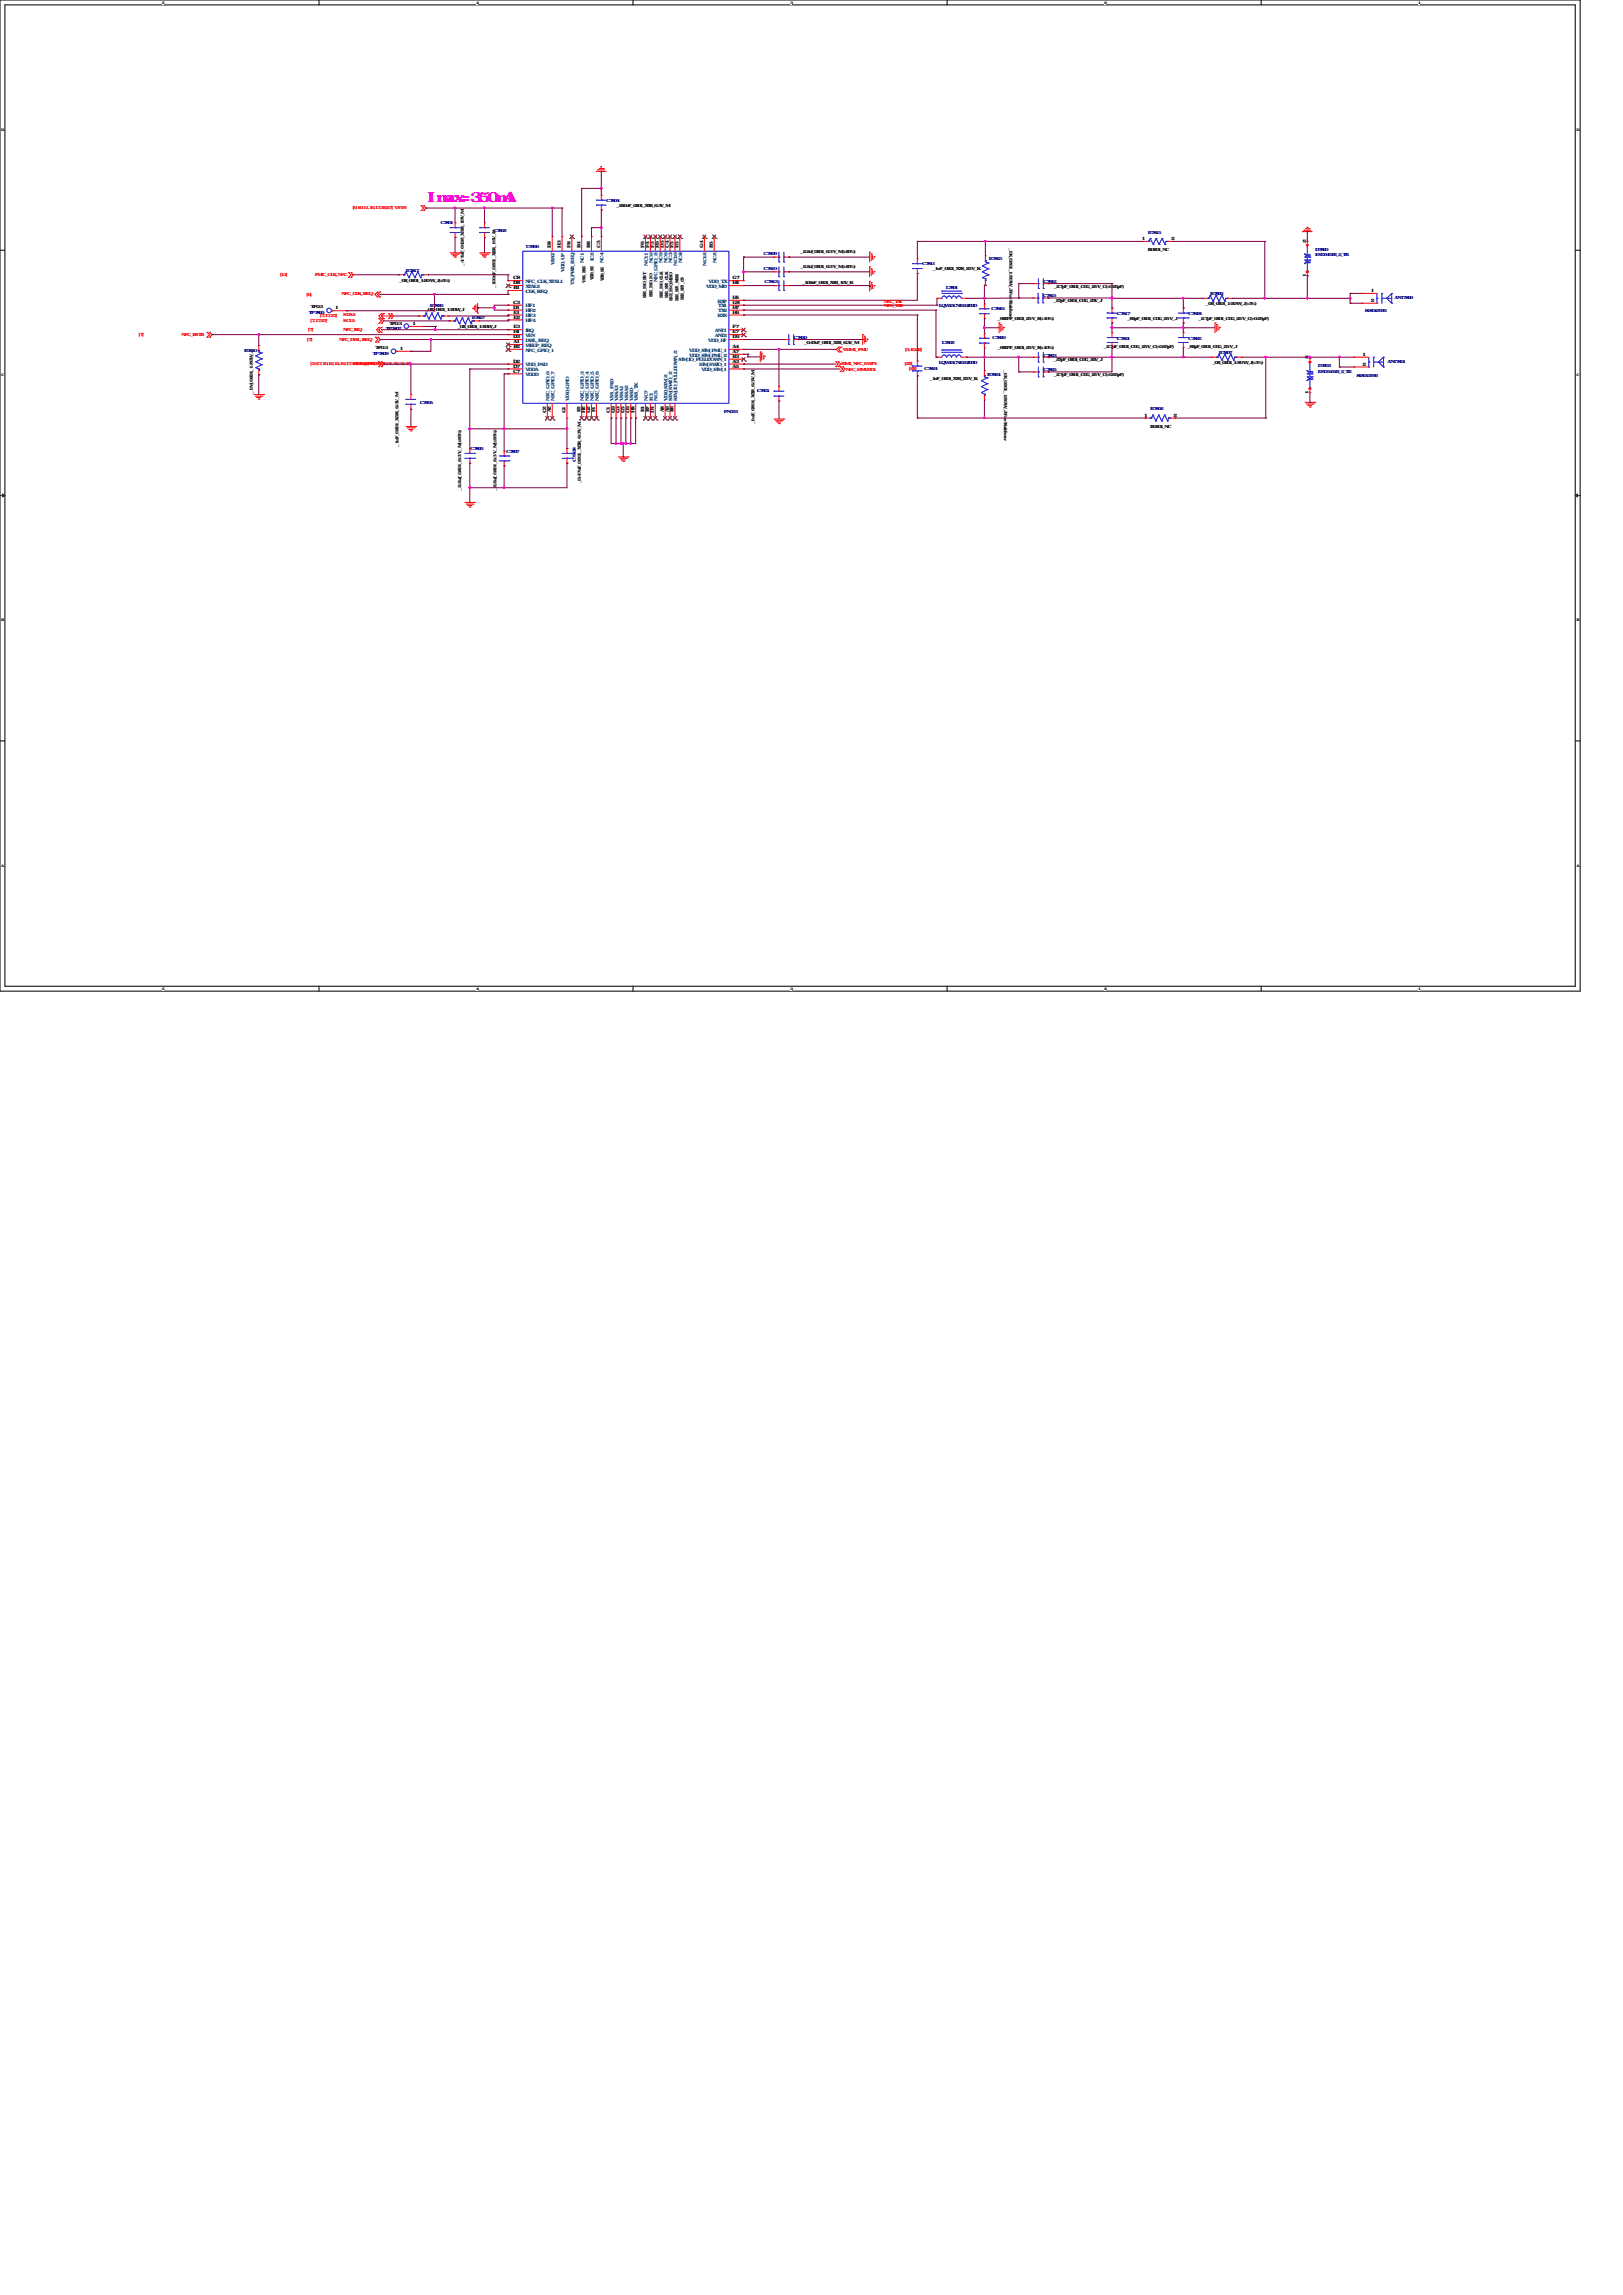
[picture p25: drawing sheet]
<svg xmlns="http://www.w3.org/2000/svg" width="210mm" height="297mm" viewBox="0 0 210 297" stroke-linecap="round" stroke-linejoin="round" font-family="sans-serif">
<defs><g id="words">
<text font-size="1.8" fill="#f0f" x="55.3" y="26.2">Imax=350mA</text>
<g font-size=".6" fill="#f00">
<text x="45.6" y="27.1">[9,10,11,16,17,26,27] VSYS</text>
<text x="36.2" y="35.7">[13]</text>
<text x="40.7" y="35.7">PMIC_CLK_NFC</text>
<text x="39.6" y="38.3">[6]</text>
<text x="40.1" y="41.7">[7,17,27]</text>
<text x="41.4" y="41.1">[7,17,27]</text>
<text x="44.2" y="38.2">NFC_CLK_REQ</text>
<text x="44.4" y="40.9">SDA5</text>
<text x="44.4" y="41.7">SCL5</text>
<text x="114.4" y="39.2">NFC_TX1</text>
<text x="114.4" y="39.8">NFC_TX2</text>
<text x="17.9" y="43.5">[7]</text>
<text x="23.5" y="43.5">NFC_RSTB</text>
<text x="39.7" y="44.1">[7]</text>
<text x="39.8" y="42.8">[7]</text>
<text x="40.1" y="47.3">[5,6,7,10,12,15,16,17,18,21,22,27,28,30,31,32,34,35]</text>
<text x="43.9" y="44.1">NFC_DWL_REQ</text>
<text x="44.4" y="42.8">NFC_IRQ</text>
<text x="45.7" y="47.3">VIO18_PMU</text>
<text x="108.8" y="47.2">SIM1_NFC_SWP1</text>
<text x="109" y="45.4">VSIM1_PMU</text>
<text x="117" y="47.3">[22]</text>
<text x="117.1" y="45.4">[5,10,22]</text>
<text x="117.6" y="47.9">[22]</text>
<text x="109.5" y="48">NFC_SIMVDD1</text>
</g>
<g font-size=".6" fill="#000080">
<text x="57" y="29">C7801</text>
<text x="78.4" y="26.2">C7804</text>
<text x="52.5" y="35.2">R7817</text>
<text x="63.8" y="30">C7802</text>
<text x="68" y="32.1">U7806</text>
<text x="98.8" y="34.9">C7810</text>
<text x="98.8" y="33">C7809</text>
<text x="119.3" y="34.3">C7811</text>
<text x="128" y="33.7">R7825</text>
<text x="148.5" y="30.2">R7815</text>
<text x="170.2" y="32.4">D7800</text>
<text x="170.2" y="33.2">ESD5451R_2_TR</text>
<text x="40" y="40.7">TP7800</text>
<text x="55.6" y="39.7">R7826</text>
<text x="61" y="41.3">R7827</text>
<text x="98.9" y="36.6">C7813</text>
<text x="121.5" y="39.8">LQW15CNR16J00D</text>
<text x="122.4" y="37.3">L7801</text>
<text x="128.3" y="40.2">C7816</text>
<text x="135" y="38.5">C7815</text>
<text x="135" y="36.6">C7812</text>
<text x="144.5" y="40.8">C7817</text>
<text x="153.8" y="40.8">C7818</text>
<text x="156.6" y="38.2">R7806</text>
<text x="176.6" y="40.4">818012936</text>
<text x="180.5" y="38.7">ANT7800</text>
<text x="31.6" y="45.6">R7810</text>
<text x="48.3" y="46">TP7809</text>
<text x="49.9" y="42.7">TP7807</text>
<text x="102.7" y="43.9">C7830</text>
<text x="119.6" y="47.9">C7824</text>
<text x="121.5" y="47.1">LQW15CNR16J00D</text>
<text x="121.9" y="44.6">L7802</text>
<text x="128.4" y="43.9">C7820</text>
<text x="135" y="46.1">C7823</text>
<text x="144.5" y="43.9">C7821</text>
<text x="153.8" y="43.9">C7822</text>
<text x="157.7" y="45.8">R7807</text>
<text x="170.5" y="47.5">D7803</text>
<text x="179.5" y="47">ANT7801</text>
<text x="54.3" y="52.2">C7805</text>
<text x="93.7" y="53.4">PN553</text>
<text x="97.9" y="50.7">C7831</text>
<text x="127.8" y="48.6">R7824</text>
<text x="135" y="48.1">C7825</text>
<text x="148.8" y="53.1">R7802</text>
<text x="170.5" y="48.3">ESD5451R_2_TR</text>
<text x="175.5" y="48.8">818012936</text>
<text x="60.8" y="58.2">C7806</text>
<text x="65.5" y="58.6">C7807</text>
<text x="74.5" y="59.8" transform="rotate(-90 74.5 59.8)">C7808</text>
</g>
<g font-size=".6">
<text x="78.4" y="26.8">电容</text>
<text x="79.8" y="26.8">_220nF_0201_X5R_6.3V_M</text>
<text x="60" y="34.4" transform="rotate(-90 60 34.4)">_4.7uF_0402_X5R_10V_M</text>
<text x="71.3" y="32" transform="rotate(-90 71.3 32)">E8</text>
<text x="72.6" y="32" transform="rotate(-90 72.6 32)">H3</text>
<text x="73.8" y="32" transform="rotate(-90 73.8 32)">F8</text>
<text x="75.1" y="32" transform="rotate(-90 75.1 32)">B4</text>
<text x="76.4" y="32" transform="rotate(-90 76.4 32)">B8</text>
<text x="77.6" y="32" transform="rotate(-90 77.6 32)">C5</text>
<text x="83.4" y="32" transform="rotate(-90 83.4 32)">F6</text>
<text x="84" y="32" transform="rotate(-90 84 32)">F4</text>
<text x="84.6" y="32" transform="rotate(-90 84.6 32)">F3</text>
<text x="85.3" y="32" transform="rotate(-90 85.3 32)">E6</text>
<text x="85.9" y="32" transform="rotate(-90 85.9 32)">D5</text>
<text x="86.5" y="32" transform="rotate(-90 86.5 32)">C4</text>
<text x="87.2" y="32" transform="rotate(-90 87.2 32)">F5</text>
<text x="87.8" y="32" transform="rotate(-90 87.8 32)">E5</text>
<text x="91" y="32" transform="rotate(-90 91 32)">G4</text>
<text x="92.2" y="32" transform="rotate(-90 92.2 32)">B5</text>
<text x="102.2" y="34.7">电容</text>
<text x="102.2" y="32.8">电容</text>
<text x="103.6" y="34.7">_2.2uf_0201_6.3 V_M(±20%)</text>
<text x="103.6" y="32.8">_2.2uf_0201_6.3 V_M(±20%)</text>
<text x="119.3" y="35">电容</text>
<text x="120.7" y="35">_1nF_0201_X7R_25 V_K</text>
<text x="130.6" y="32" transform="rotate(90 130.6 32)">_1K_0201_1/20W_J-For Rainbow</text>
<text x="147.7" y="31.1">1</text>
<text x="148.5" y="32.5">R0201_NC</text>
<text x="151.5" y="31.1">2</text>
<text x="169" y="35.9" transform="rotate(-90 169 35.9)">1</text>
<text x="169" y="31.4" transform="rotate(-90 169 31.4)">2</text>
<text x="40.2" y="39.9">TP0.3</text>
<text x="43.4" y="40">1</text>
<text x="50.3" y="36.4">电阻</text>
<text x="51.6" y="36.5">_0R_0201_1/20 W_J(±5%)</text>
<text x="53.7" y="40.3">电阻</text>
<text x="55.1" y="40.3">_0R_0201_1/20W_J</text>
<text x="64.1" y="37.3" transform="rotate(-90 64.1 37.3)">_100nF_0201_X5R_10V_K</text>
<text x="66.4" y="39.3">C3</text>
<text x="66.4" y="36.2">C8</text>
<text x="66.4" y="40">D1</text>
<text x="66.4" y="36.8">D8</text>
<text x="66.5" y="37.4">B1</text>
<text x="66.5" y="40.6">E1</text>
<text x="66.5" y="41.2">E2</text>
<text x="75.8" y="36.6" transform="rotate(-90 75.8 36.6)">VSS_ESE</text>
<text x="76.8" y="36.3" transform="rotate(-90 76.8 36.3)">VDD_SE</text>
<text x="78.2" y="36.4" transform="rotate(-90 78.2 36.4)">VDD_SE</text>
<text x="83.6" y="38.6" transform="rotate(-90 83.6 38.6)">ESE_ISO_RST</text>
<text x="84.4" y="38.5" transform="rotate(-90 84.4 38.5)">ESE_ISO_IO</text>
<text x="85.8" y="38.6" transform="rotate(-90 85.8 38.6)">ESE_ISO_CLK</text>
<text x="86.4" y="38.6" transform="rotate(-90 86.4 38.6)">ESE_SPI_CLK</text>
<text x="87" y="38.9" transform="rotate(-90 87 38.9)">ESE_ISO_MISO</text>
<text x="87.8" y="39" transform="rotate(-90 87.8 39)">ESE_SPI_MOSI</text>
<text x="88.5" y="38.9" transform="rotate(-90 88.5 38.9)">ESE_SPI_CS</text>
<text x="94.8" y="36.2">G7</text>
<text x="94.8" y="39.3">G8</text>
<text x="94.8" y="36.8">H4</text>
<text x="94.8" y="38.7">H5</text>
<text x="94.8" y="40.6">H6</text>
<text x="94.8" y="40">H7</text>
<text x="102.4" y="36.7">电容</text>
<text x="103.8" y="36.7">_100nF_0201_X5R_10V_K</text>
<text x="127.7" y="41.4">电容</text>
<text x="129.1" y="41.4">_680PF_0201_25 V_K(±10%)</text>
<text x="135" y="39.1">电容</text>
<text x="135" y="37.3">电容</text>
<text x="136.3" y="39.1">_27pF_0201_C0G_25V_J</text>
<text x="136.4" y="37.3">_2.7pF_0201_C0G_25 V_C(±0.25pF)</text>
<text x="144.5" y="41.4">电容</text>
<text x="145.9" y="41.4">_82pF_0201_C0G_25 V_J</text>
<text x="153.8" y="41.4">电容</text>
<text x="154.7" y="39.5">电阻</text>
<text x="155.1" y="41.4">_2.7pF_0201_C0G_25 V_C(±0.25pF)</text>
<text x="156" y="39.5">_0R_0201_1/20 W_J(±5%)</text>
<text x="177.4" y="37.8">1</text>
<text x="177.4" y="39.1">2</text>
<text x="48.6" y="45.1">TP0.3</text>
<text x="50.4" y="42.1">TP0.3</text>
<text x="51.7" y="45.3">1</text>
<text x="53.4" y="42.1">1</text>
<text x="57.9" y="42.4">电阻</text>
<text x="59.2" y="42.4">_0R_0201_1/20W_J</text>
<text x="66.4" y="46.9">D2</text>
<text x="66.4" y="43.8">D3</text>
<text x="66.4" y="47.6">D7</text>
<text x="66.5" y="44.4">A1</text>
<text x="66.5" y="45">B2</text>
<text x="66.5" y="42.5">E3</text>
<text x="66.5" y="43.1">H1</text>
<text x="94.8" y="46.9">A3</text>
<text x="94.8" y="45">A4</text>
<text x="94.8" y="47.6">A5</text>
<text x="94.8" y="45.7">A7</text>
<text x="94.8" y="46.3">B3</text>
<text x="94.8" y="43.8">D6</text>
<text x="94.8" y="43.1">E7</text>
<text x="94.8" y="42.5">F7</text>
<text x="102.7" y="44.5">电容</text>
<text x="104.1" y="44.5">_0.47uF_0201_X5R_6.3V_M</text>
<text x="127.7" y="45.2">电容</text>
<text x="129.1" y="45.2">_680PF_0201_25 V_K(±10%)</text>
<text x="129.9" y="47.8" transform="rotate(90 129.9 47.8)">_1K_0201_1/20W_J-For Rainbow</text>
<text x="135" y="46.8">电容</text>
<text x="136.4" y="46.8">_27pF_0201_C0G_25V_J</text>
<text x="141.5" y="45">电容</text>
<text x="142.8" y="45">_2.7pF_0201_C0G_25 V_C(±0.25pF)</text>
<text x="152.3" y="45.1">电容</text>
<text x="153.6" y="45.1">_82pF_0201_C0G_25 V_J</text>
<text x="155.5" y="47.1">电阻</text>
<text x="156.9" y="47.1">_0R_0201_1/20 W_J(±5%)</text>
<text x="169.3" y="46.5" transform="rotate(-90 169.3 46.5)">2</text>
<text x="176.3" y="46.1">1</text>
<text x="176.3" y="47.3">2</text>
<text x="32.7" y="50.9" transform="rotate(-90 32.7 50.9)">_1M_0201_1/20W_J</text>
<text x="66.4" y="48.2">C7</text>
<text x="70.7" y="53.4" transform="rotate(-90 70.7 53.4)">C2</text>
<text x="71.3" y="53.4" transform="rotate(-90 71.3 53.4)">A2</text>
<text x="73.2" y="53.5" transform="rotate(-90 73.2 53.5)">G1</text>
<text x="75.1" y="53.3" transform="rotate(-90 75.1 53.3)">F2</text>
<text x="75.7" y="53.4" transform="rotate(-90 75.7 53.4)">H2</text>
<text x="76.4" y="53.5" transform="rotate(-90 76.4 53.5)">G2</text>
<text x="77" y="53.3" transform="rotate(-90 77 53.3)">F1</text>
<text x="78.9" y="53.4" transform="rotate(-90 78.9 53.4)">C1</text>
<text x="79.5" y="53.5" transform="rotate(-90 79.5 53.5)">G6</text>
<text x="80.2" y="53.5" transform="rotate(-90 80.2 53.5)">G3</text>
<text x="80.8" y="53.5" transform="rotate(-90 80.8 53.5)">G5</text>
<text x="81.5" y="53.4" transform="rotate(-90 81.5 53.4)">C6</text>
<text x="82.1" y="53.4" transform="rotate(-90 82.1 53.4)">H8</text>
<text x="83.4" y="53.4" transform="rotate(-90 83.4 53.4)">E4</text>
<text x="84" y="53.4" transform="rotate(-90 84 53.4)">B7</text>
<text x="84.6" y="53.4" transform="rotate(-90 84.6 53.4)">D4</text>
<text x="85.9" y="53.4" transform="rotate(-90 85.9 53.4)">A8</text>
<text x="86.5" y="53.4" transform="rotate(-90 86.5 53.4)">A6</text>
<text x="87.2" y="53.4" transform="rotate(-90 87.2 53.4)">B6</text>
<text x="119" y="49.1">电容</text>
<text x="120.3" y="49.2">_1nF_0201_X7R_25 V_K</text>
<text x="135" y="48.7">电容</text>
<text x="136.4" y="48.7">_2.7pF_0201_C0G_25 V_C(±0.25pF)</text>
<text x="148" y="53.9">1</text>
<text x="151.8" y="53.9">2</text>
<text x="169.3" y="51" transform="rotate(-90 169.3 51)">1</text>
<text x="51.6" y="57.8" transform="rotate(-90 51.6 57.8)">_1uF_0201_X5R_6.3V_M</text>
<text x="97.6" y="54.9" transform="rotate(-90 97.6 54.9)">_1uF_0201_X5R_6.3V_M</text>
<text x="148.8" y="55.4">R0201_NC</text>
<text x="59.7" y="63.5" transform="rotate(-90 59.7 63.5)">_2.2uf_0201_6.3 V_M(±20%)</text>
<text x="64.3" y="63.5" transform="rotate(-90 64.3 63.5)">_2.2uf_0201_6.3 V_M(±20%)</text>
<text x="75.1" y="62.5" transform="rotate(-90 75.1 62.5)">_0.47uF_0201_X5R_6.3V_M</text>
</g>
<g font-size=".6" fill="#004080">
<text x="71.8" y="34.3" transform="rotate(-90 71.8 34.3)">VBAT</text>
<text x="73" y="35.2" transform="rotate(-90 73 35.2)">VDD_UP</text>
<text x="75.6" y="34" transform="rotate(-90 75.6 34)">NC1</text>
<text x="76.8" y="33.8" transform="rotate(-90 76.8 33.8)">IC2</text>
<text x="78.1" y="34" transform="rotate(-90 78.1 34)">NC4</text>
<text x="83.8" y="34.4" transform="rotate(-90 83.8 34.4)">NC11</text>
<text x="84.5" y="34" transform="rotate(-90 84.5 34)">NC0</text>
<text x="85.7" y="34" transform="rotate(-90 85.7 34)">NC9</text>
<text x="86.4" y="34" transform="rotate(-90 86.4 34)">NC6</text>
<text x="87" y="34" transform="rotate(-90 87 34)">NC3</text>
<text x="87.6" y="34.4" transform="rotate(-90 87.6 34.4)">NC10</text>
<text x="88.3" y="34" transform="rotate(-90 88.3 34)">NC8</text>
<text x="91.4" y="34.4" transform="rotate(-90 91.4 34.4)">NC12</text>
<text x="92.7" y="34" transform="rotate(-90 92.7 34)">NC2</text>
<text x="68" y="37.9">CLK_REQ</text>
<text x="68" y="39.8">HIF1</text>
<text x="68" y="36.6">NFC_CLK_XTAL1</text>
<text x="68" y="40.4">HIF2</text>
<text x="68" y="37.3">XTAL2</text>
<text x="68" y="41.1">HIF3</text>
<text x="68" y="41.7">HIF4</text>
<text x="74.3" y="36.9" transform="rotate(-90 74.3 36.9)">TX_PWR_REQ</text>
<text x="85.1" y="36.5" transform="rotate(-90 85.1 36.5)">NFC_GPIO_2</text>
<text x="91.4" y="37.3">VDD_MID</text>
<text x="91.7" y="36.6">VDD_TX</text>
<text x="92.8" y="39.2">RXP</text>
<text x="92.8" y="41.1">RXN</text>
<text x="92.9" y="39.8">TX1</text>
<text x="92.9" y="40.4">TX2</text>
<text x="68" y="44.9">WKUP_REQ</text>
<text x="68" y="45.5">NFC_GPIO_1</text>
<text x="68" y="47.4">VDD_PAD</text>
<text x="68" y="44.2">DWL_REQ</text>
<text x="68" y="43">IRQ</text>
<text x="68" y="43.6">VEN</text>
<text x="87.8" y="46.8">SIM_IO_PULLDOWN_1</text>
<text x="89.2" y="45.5">VDD_SIM_PMU_1</text>
<text x="89.2" y="46.1">VDD_SIM_PMU_2</text>
<text x="90.5" y="47.4">SIM_SWIO_1</text>
<text x="91.6" y="44.2">VDD_HF</text>
<text x="92.5" y="43.6">ANT2</text>
<text x="92.5" y="43">ANT1</text>
<text x="68" y="48.7">VDDD</text>
<text x="68" y="48">VDDA</text>
<text x="71.1" y="51.9" transform="rotate(-90 71.1 51.9)">NFC_GPIO_0</text>
<text x="71.8" y="51.9" transform="rotate(-90 71.8 51.9)">NFC_GPIO_7</text>
<text x="73.7" y="51.9" transform="rotate(-90 73.7 51.9)">VDD_GPIO</text>
<text x="75.6" y="51.9" transform="rotate(-90 75.6 51.9)">NFC_GPIO_3</text>
<text x="76.2" y="51.9" transform="rotate(-90 76.2 51.9)">NFC_GPIO_4</text>
<text x="76.8" y="51.9" transform="rotate(-90 76.8 51.9)">NFC_GPIO_5</text>
<text x="77.5" y="51.9" transform="rotate(-90 77.5 51.9)">NFC_GPIO_6</text>
<text x="79.4" y="51.9" transform="rotate(-90 79.4 51.9)">VSS_PAD</text>
<text x="80" y="51.9" transform="rotate(-90 80 51.9)">VSSA3</text>
<text x="80.6" y="51.9" transform="rotate(-90 80.6 51.9)">VSSA1</text>
<text x="81.3" y="51.9" transform="rotate(-90 81.3 51.9)">VSSA2</text>
<text x="81.9" y="51.9" transform="rotate(-90 81.9 51.9)">VSSD</text>
<text x="82.6" y="51.9" transform="rotate(-90 82.6 51.9)">VSS_TX</text>
<text x="83.8" y="51.9" transform="rotate(-90 83.8 51.9)">NC7</text>
<text x="84.5" y="51.9" transform="rotate(-90 84.5 51.9)">IC1</text>
<text x="85.1" y="51.9" transform="rotate(-90 85.1 51.9)">NC5</text>
<text x="86.4" y="51.9" transform="rotate(-90 86.4 51.9)">VDD_SIM_2</text>
<text x="87" y="51.9" transform="rotate(-90 87 51.9)">SIM_SWIO_2</text>
<text x="87.6" y="51.9" transform="rotate(-90 87.6 51.9)">SIM_IO_PULLDOWN_2</text>
<text x="90.8" y="48">VDD_SIM_1</text>
</g>
<g font-size=".5">
<text x="21" y=".5">5</text>
<text x="61.6" y=".5">4</text>
<text x="102.2" y=".5">3</text>
<text x="142.9" y=".5">2</text>
<text x="183.5" y=".5">1</text>
<text x=".2" y="16.9">D</text>
<text x="204" y="16.9">D</text>
<text x=".2" y="48.6">C</text>
<text x="204" y="48.6">C</text>
<text x=".2" y="80.4">B</text>
<text x="204" y="80.4">B</text>
<text x=".2" y="112.1">A</text>
<text x="204" y="112.1">A</text>
<text x="21" y="128.1">5</text>
<text x="61.6" y="128.1">4</text>
<text x="102.2" y="128.1">3</text>
<text x="142.9" y="128.1">2</text>
<text x="183.5" y="128.1">1</text>
</g>
</g></defs>
<path d="M0 0h204.5v128.3h-204.5zM.6 .6h203.2v127h-203.2z" fill="none" stroke="#000" stroke-width=".13"/>
<g fill="#fff">
<path d="M21 .1h.2v.5h-.2z"/>
<path d="M21 127.7h.2v.5h-.2z"/>
</g>
<path d="M41.3 0v.6M41.3 127.6v.7" fill="none" stroke="#000" stroke-width=".13"/>
<g fill="#fff">
<path d="M61.6 .1h.2v.5h-.2z"/>
<path d="M61.6 127.7h.2v.5h-.2z"/>
</g>
<path d="M81.9 0v.6M81.9 127.6v.7" fill="none" stroke="#000" stroke-width=".13"/>
<g fill="#fff">
<path d="M102.2 .1h.2v.5h-.2z"/>
<path d="M102.2 127.7h.2v.5h-.2z"/>
</g>
<path d="M122.6 0v.6M122.6 127.6v.7" fill="none" stroke="#000" stroke-width=".13"/>
<g fill="#fff">
<path d="M142.9 .1h.2v.5h-.2z"/>
<path d="M142.9 127.7h.2v.5h-.2z"/>
</g>
<path d="M163.2 0v.6M163.2 127.6v.7" fill="none" stroke="#000" stroke-width=".13"/>
<g fill="#fff">
<path d="M183.5 .1h.2v.5h-.2z"/>
<path d="M183.5 127.7h.2v.5h-.2z"/>
<path d="M.2 16.5h.3v.5h-.3z"/>
<path d="M204 16.5h.3v.5h-.3z"/>
<path d="M.2 48.3h.3v.5h-.3z"/>
<path d="M204 48.3h.3v.5h-.3z"/>
</g>
<path d="M0 32.4h.6M203.8 32.4h.7" fill="none" stroke="#000" stroke-width=".13"/>
<g fill="#fff">
<path d="M.2 80h.2v.5h-.2z"/>
<path d="M204 80h.3v.5h-.3z"/>
</g>
<path d="M0 64.1h.6M203.8 64.1h.7" fill="none" stroke="#000" stroke-width=".13"/>
<path d="M.3 63.9l.3 .2-.3 .2zM203.8 64.1l.3-.2v.4z" fill="#000" stroke="#000" stroke-width=".13"/>
<g fill="#fff">
<path d="M.2 111.8h.3v.5h-.3z"/>
<path d="M204 111.8h.3v.5h-.3z"/>
</g>
<path d="M0 95.9h.6M203.8 95.9h.7" fill="none" stroke="#000" stroke-width=".13"/>
<g fill="none" stroke="#f00" stroke-width=".13">
<path d="M45.1 35.3h.1M45.1 35.9h.1M45.1 35.3l.3 .3-.3 .3M45.4 35.9h.1M45.4 35.3h.1M45.4 35.3l.3 .3-.3 .3M48.9 37.8h.1M48.9 38.4h.1M48.9 37.8l-.4 .3 .4 .3M49.1 37.8h.1M49.1 38.4h.1M49.1 37.8l-.2 .3 .2 .3"/>
<path d="M51.6 35.6h.1M51.6 35.6h.6M54.5 26.6h.1M54.5 27.3h.1M54.5 26.6l.3 .3-.3 .4M54.7 35.6h.7M54.8 27.3h.1M54.8 26.6h.1M54.8 26.6l.3 .3-.3 .4M55.4 35.6h.1M58.3 32.7h1.2M58.4 32.9h.9"/>
<path d="M58.6 33.1h.1M58.6 33.1h.5M58.8 33.3h.1M58.9 28.8h.1M58.9 30.7h.1M58.9 28.8v.7M58.9 30.1v.6M58.9 33.3h.1M59.3 32.9h.1M59.5 32.7h.1M61.2 40h.1M61.2 39.8v.2"/>
<path d="M61.4 39.6h.1M61.4 39.6v.5M61.6 39.5v.8M61.8 39.2v1.3M62.1 32.7h1.2M62.2 32.9h.9M62.4 33.1h.1M62.4 33.1h.5M62.6 33.3h.1M62.7 28.8h.1M62.7 30.7h.1M62.7 28.8v.7"/>
<path d="M62.7 30.1v.6M62.7 33.3h.1M63.1 32.9h.1M63.3 32.7h.1M65.7 37.6h.1M65.7 39.5h.1M65.7 36.3h.1M65.7 37h.1M65.7 37.6h1.9M65.7 39.5h1.9M65.7 36.3h1.9M65.7 37h1.9"/>
<path d="M71.5 30.6h.1M71.5 30.6v1.9M72.7 30.6h.1M72.7 30.6v1.9M74 30.6h.1M74 30.6v1.9M75.3 30.6h.1M75.3 30.6v1.9M76.5 30.6h.1M76.5 30.6v1.9M77.2 22.2h.1M77.2 22.2h1.2"/>
<path d="M77.3 22h.1M77.3 22h.9M77.6 21.8h.5M77.7 21.6h.1M77.7 21.6h.2M77.8 30.6h.1M77.8 25.3h.1M77.8 27.2h.1M77.8 25.3v.6M77.8 26.5v.7M77.8 30.6v1.9M78.1 21.8h.1"/>
<path d="M83.5 30.6h.1M83.5 30.6v1.9M84.2 30.6h.1M84.2 30.6v1.9M84.8 30.6h.1M84.8 30.6v1.9M85.4 30.6h.1M85.4 30.6v1.9M86.1 30.6h.1M86.1 30.6v1.9M86.7 30.6h.1M86.7 30.6v1.9"/>
<path d="M87.3 30.6h.1M87.3 30.6v1.9M88 30.6h.1M88 30.6v1.9M91.1 30.6h.1M91.1 30.6v1.9M92.4 30.6h.1M92.4 30.6v1.9M94.3 39.5h1.9M94.3 36.3h1.9M94.3 37h1.9M94.3 38.9h1.9"/>
<path d="M96.2 36.3h.1M96.2 39.5h.1M96.2 37h.1M96.2 38.9h.1M100.2 35.2h.1M100.2 37h.1M100.2 33.3h.1M100.2 33.3h.6M100.2 37h.6M100.2 35.2h.6M101.4 33.3h.7M101.4 37h.7"/>
<path d="M101.4 35.2h.7M102.1 35.2h.1M102.1 37h.1M102.1 33.3h.1M112.5 32.6h.1M112.5 34.5h.1M112.5 36.4h.1M112.5 32.6v1.3M112.5 34.5v1.3M112.5 36.4v1.3M112.7 32.9h.1M112.7 34.8h.1"/>
<path d="M112.7 36.6h.1M112.7 32.9v.8M112.7 34.8v.8M112.7 36.6v.9M112.9 33.5h.1M112.9 35.4h.1M112.9 37.3h.1M112.9 33v.5M112.9 34.9v.5M112.9 36.8v.5M113.1 33.2h.1M113.1 35.1h.1"/>
<path d="M113.1 37h.1M113.1 33.2v.2M113.1 35.1v.2M113.1 37v.1M118.7 33.5h.1M118.7 35.4h.1M118.7 33.5v.6M118.7 34.8v.6M121.2 38.6h.1M121.2 38.6h.7M124.4 38.6h.7M125.1 38.6h.1"/>
<path d="M127.4 39.3h.1M127.4 39.3v.7M127.5 33.1h.1M127.5 36.9h.1M127.5 33.1v.6M127.5 36.3v.6M133.7 38.6h.1M133.7 38.6h.6M133.7 36.7h.1M133.7 36.7h.7M135 38.6h.6M135 36.7h.6"/>
<path d="M135.6 38.6h.1M135.6 36.7h.1M143.9 39.9h.1M143.9 39.9v.6M147.9 31.2h.1M147.9 31.2h.6M151.1 31.2h.6M151.7 31.2h.1M153.1 39.9h.1M153.1 39.9v.6M155.7 38.6h.1M155.7 38.6h.6"/>
<path d="M158.8 38.6h.7M159.5 38.6h.1M168.5 30h.1M168.5 30h1.3M168.7 29.8h.1M168.7 29.8h.9M168.9 29.6h.5M169.1 29.4h.1M169.2 35.7h.1M169.2 31.2h.1M169.2 31.2v.7M169.2 35.1v.6"/>
<path d="M169.4 29.6h.1M176.3 38h.1M176.3 39.2h.1M176.3 38h1.9M176.3 39.2h1.9M26.8 43h.1M26.8 43.6h.1M26.8 43l.3 .3-.3 .3M27.1 43.6h.1M27.1 43h.1M27.1 43l.3 .3-.3 .3M32.9 51.1h1.2"/>
<path d="M33 51.3h.9M33.2 51.4h.1M33.2 51.4h.5M33.4 51.6h.1M33.5 48.5h.1M33.5 44.7h.1M33.5 44.7v.6M33.5 47.9v.6M33.5 51.6h.1M33.9 51.3h.1M34.1 51.1h.1M42.9 40.2h1.9"/>
<path d="M44.8 40.2h.1M48.6 43.6h.1M48.6 44.3h.1M48.6 43.6l.3 .3-.3 .4M48.9 44.3h.1M48.9 43.6h.1M48.9 43.6l.3 .3-.3 .4M49 41.2h.1M49 41.9h.1M49 42.4h.1M49 43h.1M49 46.8h.1"/>
<path d="M49 47.5h.1M49 41.2l.4 .3-.4 .4M49 42.4l-.3 .3 .3 .3M49 46.8l.4 .3-.4 .4M49.4 40.6h.1M49.4 41.2h.1M49.4 41.9h.1M49.4 42.4h.1M49.4 43h.1M49.4 47.5h.1M49.4 46.8h.1M49.4 40.6l-.4 .3 .7 .6-.3 .4"/>
<path d="M49.4 40.9l.3 .3M49.4 40.9h1.2M49.4 42.4l-.4 .3 .4 .3M49.4 46.8l.3 .3-.3 .4M49.7 40.6h.1M49.7 41.2h.1M49.7 40.6l-.3 .3M50.3 40.6h.1M50.3 41.2h.1M50.3 40.6l.3 .3M50.6 41.2h.1M50.6 40.6h.1"/>
<path d="M50.6 40.9h.1M50.6 40.6l.3 .3-.3 .3M50.6 40.9l-.3 .3M51.3 45.5h1.9M52.5 55.2h1.3M52.7 55.4h.9M52.9 55.6h.1M52.9 55.6h.5M52.9 42.2h1.9M53.1 55.8h.1M53.2 45.5h.1M53.2 51.1h.1"/>
<path d="M53.2 53h.1M53.2 51.1v.6M53.2 52.3v.7M53.2 55.8h.1M53.6 55.4h.1M53.8 55.2h.1M54.2 40.9h.1M54.2 40.9h.6M54.8 42.2h.1M57.4 40.9h.6M58 40.9h.1M58.1 41.5h.1"/>
<path d="M58.1 41.5h.7M60.8 59.9h.1M60.8 58h.1M60.8 58v.7M60.8 59.3v.6M61.3 41.5h.6M61.6 40.3h.1M61.8 40.5h.1M61.9 41.5h.1M65.2 58.4h.1M65.2 58.4v.6M65.2 59.6v.7"/>
<path d="M65.7 44.6h.1M65.7 45.2h.1M65.7 48.4h.1M65.7 40.1h.1M65.7 47.1h.1M65.7 43.9h.1M65.7 47.8h.1M65.7 40.8h.1M65.7 41.4h.1M65.7 42.7h.1M65.7 43.3h.1M65.7 44.6h1.9"/>
<path d="M65.7 47.1h1.9M65.7 45.2h1.9M65.7 47.8h1.9M65.7 48.4h1.9M65.7 40.1h1.9M65.7 43.9h1.9M65.7 40.8h1.9M65.7 41.4h1.9M65.7 42.7h1.9M65.7 43.3h1.9M70.8 54.1h.1M70.8 52.2v1.9"/>
<path d="M71.5 54.1h.1M71.5 52.2v1.9M73.4 54.1h.1M73.4 59.9h.1M73.4 58h.1M73.4 52.2v1.9M73.4 58v.7M73.4 59.3v.6M75.3 54.1h.1M75.3 52.2v1.9M75.9 54.1h.1M75.9 52.2v1.9"/>
<path d="M76.5 54.1h.1M76.5 52.2v1.9M77.2 54.1h.1M77.2 52.2v1.9M79.1 54.1h.1M79.1 52.2v1.9M79.7 54.1h.1M79.7 52.2v1.9M80 59.1h1.3M80.2 59.3h.9M80.3 54.1h.1M80.3 52.2v1.9"/>
<path d="M80.4 59.5h.1M80.4 59.5h.5M80.6 59.7h.1M80.7 59.7h.1M81 54.1h.1M81 52.2v1.9M81.1 59.3h.1M81.3 59.1h.1M81.6 54.1h.1M81.6 52.2v1.9M82.3 54.1h.1M82.3 52.2v1.9"/>
<path d="M83.5 54.1h.1M83.5 52.2v1.9M84.2 54.1h.1M84.2 52.2v1.9M84.8 54.1h.1M84.8 52.2v1.9M86.1 54.1h.1M86.1 52.2v1.9M86.7 54.1h.1M86.7 52.2v1.9M87.3 54.1h.1M87.3 52.2v1.9"/>
<path d="M94.3 47.1h1.9M94.3 45.2h1.9M94.3 47.8h1.9M94.3 45.8h1.9M94.3 46.5h1.9M94.3 40.1h1.9M94.3 43.9h1.9M94.3 40.8h1.9M94.3 42.7h1.9M94.3 43.3h1.9M96.2 47.1h.1M96.2 45.2h.1"/>
<path d="M96.2 47.8h.1M96.2 45.8h.1M96.2 46.5h.1M96.2 43.9h.1M96.2 43.3h.1M96.2 42.7h.1M96.2 40.8h.1M96.2 40.1h.1M98.4 45.6h.1M98.4 45.6v1.2M98.6 45.7h.1M98.6 45.7v.9"/>
<path d="M98.8 46.4h.1M98.8 45.9v.5M98.9 46.1h.1M98.9 46.1v.1M100.2 54.2h1.2M100.3 54.4h.9M100.5 54.6h.1M100.5 54.6h.5M100.7 54.8h.1M100.8 50h.1M100.8 51.9h.1M100.8 50v.6"/>
<path d="M100.8 51.3v.6M100.8 54.8h.1M101.2 54.4h.1M101.4 54.2h.1M101.4 43.9h.1M101.4 43.9h.7M102.7 43.9h.6M103.3 43.9h.1M108.2 47.5h.1M108.2 46.8h.1M108.2 46.8l.3 .3-.3 .4M108.5 47.5h.1"/>
<path d="M108.5 46.8h.1M108.5 46.8l.3 .3-.3 .4M108.5 45.6h.1M108.5 44.9h.1M108.5 44.9l-.3 .3 .3 .4M108.7 47.5h.1M108.7 48.1h.1M108.7 47.5l.4 .3-.4 .3M108.8 44.9h.1M108.8 45.6h.1M108.8 44.9l-.3 .3 .3 .4M109.1 47.5h.1"/>
<path d="M109.1 48.1h.1M109.1 47.5l.2 .3-.2 .3M111.6 43.3h.1M111.6 43.3v1.3M111.8 43.5h.1M111.8 43.5v.9M112 44.2h.1M112 43.7v.5M112.2 43.9h.1M112.2 43.9v.1M118.7 46.7h.1M118.7 48.6h.1"/>
<path d="M118.7 46.7v.7M118.7 48v.6M121.2 46.2h.1M121.2 46.2h.7M124.4 46.2h.7M125.1 46.2h.1M127.4 43.1h.1M127.4 45h.1M127.4 51.8h.1M127.4 48h.1M127.4 41.2h.1M127.4 40.6v.6"/>
<path d="M127.4 43.1v.7M127.4 44.4v.6M127.4 48v.6M127.4 51.1v.7M129.3 41.8h.1M129.3 41.8v1.3M129.5 42h.1M129.5 42v.9M129.7 42.7h.1M129.7 42.2v.5M129.9 42.4h.1M129.9 42.4v.1"/>
<path d="M133.7 46.2h.1M133.7 48.1h.1M133.7 46.2h.7M133.7 48.1h.7M135 46.2h.6M135 48.1h.6M135.6 46.2h.1M135.6 48.1h.1M143.9 45h.1M143.9 43.1h.1M143.9 41.8h.1M143.9 41.1v.7"/>
<path d="M143.9 43.1v.6M143.9 44.3v.7M148.2 54.1h.1M148.2 54.1h.6M151.4 54.1h.6M152 54.1h.1M153.1 43.1h.1M153.1 45h.1M153.1 41.8h.1M153.1 41.1v.7M153.1 43.1v.6M153.1 44.3v.7"/>
<path d="M156.8 46.2h.1M156.8 46.2h.6M157.2 41.8h.1M157.2 41.8v1.3M157.4 42h.1M157.4 42v.9M157.6 42.7h.1M157.6 42.2v.5M157.8 42.4h.1M157.8 42.4v.1M160 46.2h.6M160.6 46.2h.1"/>
<path d="M168.9 52.1h1.2M169 52.3h.9M169.2 52.5h.1M169.2 52.5h.6M169.4 52.7h.1M169.5 50.8h.1M169.5 46.4h.1M169.5 46.4v.6M169.5 50.2v.6M169.5 52.7h.1M169.9 52.3h.1M170.1 52.1h.1"/>
<path d="M175.2 46.2h.1M175.2 47.5h.1M175.2 46.2h1.9M175.2 47.5h1.9M60.2 65h1.2M60.3 65.2h.9M60.5 65.4h.1M60.5 65.4h.5M60.7 65.6h.1M60.8 65.6h.1M61.2 65.2h.1M61.4 65h.1"/>
<path d="M65.2 60.3h.1"/>
</g>
<g fill="none" stroke="#00f" stroke-width=".13">
<path d="M52.2 35.6h.1M52.3 35.6h.1M52.5 35.2h.1M52.5 35.2l.4 .7M52.5 35.2l-.2 .4M52.9 35.9h.1M53.3 35.2h.1M53.3 35.2l.4 .7M53.3 35.2l-.4 .7M53.7 35.9h.1M54.1 35.2h.1M54.1 35.2l.3 .7"/>
<path d="M54.1 35.2l-.4 .7M54.4 35.9h.1M54.6 35.6h.1M54.6 35.6l-.2 .3M54.7 35.6h.1M58.3 29.5h.1M58.3 30.1h.1M58.3 29.5h1.2M58.3 30.1h1.2M58.9 29.5h.1M58.9 30.1h.1M62.1 29.5h.1"/>
<path d="M62.1 30.1h.1M62.1 29.5h1.2M62.1 30.1h1.2M62.7 29.5h.1M62.7 30.1h.1M67.6 32.5h26.7v19.7h-26.7zM77.2 25.9h.1M77.2 26.5h.1M77.2 25.9h1.2M77.2 26.5h1.2M77.8 25.9h.1M77.8 26.5h.1"/>
<path d="M100.8 35.2h.1M100.8 35.8h.1M100.8 37h.1M100.8 37.6h.1M100.8 33.3h.1M100.8 33.9h.1M100.8 32.6v1.3M100.8 34.5v1.3M100.8 36.3v1.3M101.4 35.8h.1M101.4 35.2h.1M101.4 37.6h.1"/>
<path d="M101.4 37h.1M101.4 33.9h.1M101.4 33.3h.1M101.4 32.6v1.3M101.4 34.5v1.3M101.4 36.3v1.3M118.1 34.1h.1M118.1 34.8h.1M118.1 34.1h1.2M118.1 34.8h1.2M118.7 34.1h.1M118.7 34.8h.1"/>
<path d="M121.9 37.7h.1M121.9 38.6a.3 .3 0 0 1 .3-.3 .3 .3 0 0 1 .3 .3M121.9 38h2.5M121.9 37.7h2.5M122.5 38.6a.3 .3 0 0 1 .3-.3 .3 .3 0 0 1 .3 .3M123.1 38.6a.3 .3 0 0 1 .3-.3 .3 .3 0 0 1 .3 .3M123.8 38.6a.3 .3 0 0 1 .3-.3 .3 .3 0 0 1 .3 .3M124.4 38h.1M126.7 40h.1M126.7 40h1.3M127.1 35.9h.1M127.1 35.2h.1"/>
<path d="M127.1 34.4h.1M127.1 35.9l.4 .2M127.1 35.2l.8 .4M127.1 34.4l.8 .4M127.4 40h.1M127.5 36.3h.1M127.5 33.7h.1M127.5 36.1h.1M127.5 33.9h.1M127.5 33.7v.2M127.5 36.1v.2M127.5 33.9l.4 .1"/>
<path d="M127.9 35.6h.1M127.9 34.8h.1M127.9 34h.1M127.9 35.6l-.8 .3M127.9 34.8l-.8 .4M127.9 34l-.8 .4M134.3 38.6h.1M134.3 39.2h.1M134.3 37.9v1.3M134.4 36.7h.1M134.4 37.3h.1M134.4 36.1v1.2"/>
<path d="M135 39.2h.1M135 38.6h.1M135 37.9v1.3M135 37.3h.1M135 36.7h.1M135 36.1v1.2M148.5 31.2h.1M148.5 31.2h.2M148.7 31.2h.1M148.8 30.9h.1M148.8 30.9l.4 .7M148.8 30.9l-.1 .3"/>
<path d="M149.2 31.6h.1M149.6 30.9h.1M149.6 30.9l.4 .7M149.6 30.9l-.4 .7M150 31.6h.1M150.4 30.9h.1M150.4 30.9l.3 .7M150.4 30.9l-.4 .7M150.7 31.6h.1M150.9 31.2h.1M150.9 31.2h.2M150.9 31.2l-.2 .4"/>
<path d="M151.1 31.2h.1M156.3 38.6h.1M156.4 38.6h.1M156.6 38.2h.1M156.6 38.2l.4 .8M156.6 38.2l-.2 .4M157 39h.1M157.4 38.2h.1M157.4 38.2l.3 .8M157.4 38.2l-.4 .8M157.7 39h.1M158.1 38.2h.1"/>
<path d="M158.1 38.2l.4 .8M158.1 38.2l-.4 .8M158.5 39h.1M158.6 38.6h.1M158.6 38.6h.2M158.6 38.6l-.1 .4M158.8 38.6h.1M168.8 34.1h.1M168.8 32.9h.1M168.8 32.9l.1 .1M168.9 33.7h.1M168.9 33.3h.1"/>
<path d="M168.9 33.7h.6M168.9 33.7l.3 .3M168.9 33.3h.6M168.9 34h.1M168.9 33h.1M168.9 34h.5M168.9 34l-.1 .1M168.9 33h.5M169.2 35.1h.1M169.2 34h.1M169.2 33h.1M169.2 31.9v3.2"/>
<path d="M169.2 33l-.3 .3M169.2 33l.3 .3M169.4 34h.1M169.4 33h.1M169.4 33l.1 .1M169.5 33.7h.1M169.5 33.3h.1M169.5 33.7l-.3 .3M169.5 33.9l-.1 .1M178.2 38.6h.1M178.2 39.2h.1M178.2 38v1.2"/>
<path d="M178.8 38h.1M178.8 38.6h1.3M178.8 38v1.2M179.5 38.6h.1M179.5 38.6l.6 .6M180.1 39.2h.1M180.1 38h.1M180.1 38v1.2M180.1 38l-.6 .6M33.1 46.1h.1M33.1 46.8h.1M33.1 47.6h.1"/>
<path d="M33.1 46.1l.8 .3M33.1 46.8l.8 .4M33.1 47.6l.4 .2M33.5 45.3h.1M33.5 47.9h.1M33.5 45.6h.1M33.5 47.8h.1M33.5 45.3v.3M33.5 47.8v.1M33.5 45.6l.4 .1M33.9 45.7h.1M33.9 46.4h.1"/>
<path d="M33.9 47.2h.1M33.9 45.7l-.8 .4M33.9 46.4l-.8 .4M33.9 47.2l-.8 .4M42.9 40.2h.1M51.3 45.5h.1M52.5 51.7h.1M52.5 52.3h.1M52.5 51.7h1.3M52.5 52.3h1.3M52.9 42.2h.1M53.2 51.7h.1"/>
<path d="M53.2 52.3h.1M54.8 40.9h.1M54.9 40.9h.1M55.1 40.5h.1M55.1 40.5l.4 .8M55.1 40.5l-.2 .4M55.5 41.3h.1M55.9 40.5h.1M55.9 40.5l.4 .8M55.9 40.5l-.4 .8M56.3 41.3h.1M56.6 40.5h.1"/>
<path d="M56.6 40.5l.4 .8M56.6 40.5l-.3 .8M57 41.3h.1M57.1 40.9h.1M57.1 40.9h.3M57.1 40.9l-.1 .4M57.4 40.9h.1M58.8 41.5h.1M58.9 41.5h.1M59.1 41.1h.1M59.1 41.1l.3 .8M59.1 41.1l-.2 .4"/>
<path d="M59.4 41.9h.1M59.8 41.1h.1M59.8 41.1l.4 .8M59.8 41.1l-.4 .8M60.2 59.3h1.2M60.2 58.7h1.2M60.2 41.9h.1M60.6 41.1h.1M60.6 41.1l.4 .8M60.6 41.1l-.4 .8M60.8 59.3h.1M60.8 58.7h.1"/>
<path d="M61 41.9h.1M61.1 41.5h.1M61.1 41.5h.2M61.1 41.5l-.1 .4M61.3 41.5h.1M61.4 59.3h.1M61.4 58.7h.1M64.6 59.6h1.3M64.6 59h1.3M65.2 59.6h.1M65.2 59h.1M65.9 59.6h.1"/>
<path d="M65.9 59h.1M72.7 59.3h1.3M72.7 58.7h1.3M73.4 59.3h.1M73.4 58.7h.1M74 59.3h.1M74 58.7h.1M100.2 50.6h.1M100.2 51.3h.1M100.2 50.6h1.2M100.2 51.3h1.2M100.8 50.6h.1"/>
<path d="M100.8 51.3h.1M102.1 43.9h.1M102.1 44.6h.1M102.1 43.3v1.3M102.7 44.6h.1M102.7 43.9h.1M102.7 43.3v1.3M118.1 47.4h.1M118.1 48h.1M118.1 47.4h1.2M118.1 48h1.2M118.7 47.4h.1"/>
<path d="M118.7 48h.1M121.9 45.3h.1M121.9 46.2a.3 .3 0 0 1 .3-.3 .3 .3 0 0 1 .3 .3M121.9 45.6h2.5M121.9 45.3h2.5M122.5 46.2a.3 .3 0 0 1 .3-.3 .3 .3 0 0 1 .3 .3M123.1 46.2a.3 .3 0 0 1 .3-.3 .3 .3 0 0 1 .3 .3M123.8 46.2a.3 .3 0 0 1 .3-.3 .3 .3 0 0 1 .3 .3M124.4 45.6h.1M126.7 43.8h.1M126.7 44.4h.1M126.7 40.6h.1"/>
<path d="M126.7 43.8h1.3M126.7 44.4h1.3M126.7 40.6h1.3M127 49.3h.1M127 50h.1M127 50.8h.1M127 49.3l.8 .4M127 50l.8 .4M127 50.8l.4 .2M127.4 43.8h.1M127.4 44.4h.1M127.4 48.6h.1"/>
<path d="M127.4 51.1h.1M127.4 48.8h.1M127.4 51h.1M127.4 40.6h.1M127.4 48.6v.2M127.4 51v.1M127.4 48.8l.4 .1M127.8 48.9h.1M127.8 49.7h.1M127.8 50.4h.1M127.8 48.9l-.8 .4M127.8 49.7l-.8 .3"/>
<path d="M127.8 50.4l-.8 .4M134.4 46.2h.1M134.4 46.9h.1M134.4 48.1h.1M134.4 48.8h.1M134.4 45.6v1.3M134.4 47.5v1.3M135 46.9h.1M135 46.2h.1M135 48.8h.1M135 48.1h.1M135 45.6v1.3"/>
<path d="M135 47.5v1.3M143.3 40.5h.1M143.3 41.1h.1M143.3 43.7h1.2M143.3 44.3h1.2M143.3 41.1h1.2M143.3 40.5h1.2M143.9 44.3h.1M143.9 43.7h.1M143.9 40.5h.1M143.9 41.1h.1M144.5 44.3h.1"/>
<path d="M144.5 43.7h.1M148.8 54.1h.1M148.8 54.1h.2M149 54.1h.1M149.2 53.7h.1M149.2 53.7l.4 .8M149.2 53.7l-.2 .4M149.6 54.5h.1M149.9 53.7h.1M149.9 53.7l.4 .8M149.9 53.7l-.3 .8M150.3 54.5h.1"/>
<path d="M150.7 53.7h.1M150.7 53.7l.4 .8M150.7 53.7l-.4 .8M151.1 54.5h.1M151.2 54.1h.1M151.2 54.1h.2M151.2 54.1l-.1 .4M151.4 54.1h.1M152.5 43.7h.1M152.5 44.3h.1M152.5 43.7h1.3M152.5 44.3h1.3"/>
<path d="M152.5 41.1h1.3M152.5 40.5h1.3M153.1 43.7h.1M153.1 44.3h.1M153.1 41.1h.1M153.1 40.5h.1M153.8 41.1h.1M153.8 40.5h.1M157.4 46.2h.1M157.4 46.2h.2M157.6 46.2h.1M157.7 45.8h.1"/>
<path d="M157.7 45.8l.4 .8M157.7 45.8l-.1 .4M158.1 46.6h.1M158.5 45.8h.1M158.5 45.8l.4 .8M158.5 45.8l-.4 .8M158.9 46.6h.1M159.3 45.8h.1M159.3 45.8l.3 .8M159.3 45.8l-.4 .8M159.6 46.6h.1M159.8 46.2h.1"/>
<path d="M159.8 46.2h.2M159.8 46.2l-.2 .4M160 46.2h.1M169.1 49.2h.1M169.1 48h.1M169.1 48l.1 .1M169.2 48.8h.1M169.2 48.4h.1M169.2 48.8h.6M169.2 48.8l.3 .3M169.2 48.4h.6M169.2 49.1h.1"/>
<path d="M169.2 48.1h.1M169.2 49.1h.6M169.2 49.1l-.1 .1M169.2 48.1h.6M169.5 50.2h.1M169.5 49.1h.1M169.5 48.1h.1M169.5 47v3.2M169.5 48.1l-.3 .3M169.5 48.1l.3 .3M169.8 49.1h.1M169.8 48.1h.1"/>
<path d="M169.8 48.1l.1 .1M169.8 48.8h.1M169.8 48.4h.1M169.8 48.8l-.3 .3M169.9 49l-.1 .1M177.1 46.9h.1M177.1 47.5h.1M177.1 46.2v1.3M177.8 46.2h.1M177.8 46.9h1.2M177.8 46.2v1.3M178.4 46.9h.1"/>
<path d="M178.4 46.9l.6 .6M179 47.5h.1M179 46.2h.1M179 46.2v1.3M179 46.2l-.6 .7"/>
<circle cx="42.6" cy="40.2" r=".3"/>
<circle cx="50.9" cy="45.5" r=".3"/>
<circle cx="52.6" cy="42.2" r=".3"/>
</g>
<g fill="#f00" stroke="#f00" stroke-width=".13">
<path d="M169 35.2l.2-.1 .1 .1z"/>
<path d="M169 31.7h.3l-.1 .2z"/>
<path d="M169.3 50.3l.2-.1 .2 .1z"/>
<path d="M169.3 46.8h.4l-.2 .2z"/>
</g>
<g fill="none" stroke="#804000" stroke-width=".13">
<path d="M65.5 37.2h.1M65.5 36.7l.5 .5M66 36.7l-.5 .5M66 37.2h.1M73.7 30.9h.1M73.8 30.4l.5 .5M74.2 30.4l-.5 .5M74.3 30.9h.1M83.3 30.9h.1M83.3 30.4l.5 .5M83.7 30.4l-.4 .5M83.8 30.9h.1"/>
<path d="M83.9 30.9h.1M83.9 30.4l.5 .5M84.4 30.4l-.5 .5M84.4 30.9h.1M84.5 30.9h.1M84.6 30.4l.4 .5M85 30.4l-.5 .5M85 30.9h.1M85.2 30.9h.1M85.2 30.4l.5 .5M85.6 30.4l-.4 .5M85.7 30.9h.1"/>
<path d="M85.8 30.9h.1M85.9 30.4l.4 .5M86.3 30.4l-.5 .5M86.3 30.9h.1M86.4 30.9h.1M86.5 30.4l.5 .5M86.9 30.4l-.5 .5M87 30.9h.1M87.1 30.9h.1M87.1 30.4l.5 .5M87.5 30.4l-.4 .5M87.6 30.9h.1"/>
<path d="M87.7 30.9h.1M87.8 30.4l.4 .5M88.2 30.4l-.5 .5M88.2 30.9h.1M90.9 30.9h.1M90.9 30.4l.5 .5M91.4 30.4l-.5 .5M91.4 30.9h.1M92.2 30.9h.1M92.2 30.4l.5 .5M92.6 30.4l-.4 .5M92.7 30.9h.1"/>
<path d="M65.5 44.8h.1M65.5 45.5h.1M65.5 44.4l.5 .4M65.5 45l.5 .5M66 44.4l-.5 .4M66 45l-.5 .5M66 44.8h.1M66 45.5h.1M70.6 54.4h.1M70.6 53.9l.5 .5M71 53.9l-.4 .5M71.1 54.4h.1"/>
<path d="M71.2 54.4h.1M71.2 53.9l.5 .5M71.7 53.9l-.5 .5M71.7 54.4h.1M75 54.4h.1M75.1 53.9l.4 .5M75.5 53.9l-.5 .5M75.5 54.4h.1M75.6 54.4h.1M75.7 53.9l.5 .5M76.1 53.9l-.5 .5M76.2 54.4h.1"/>
<path d="M76.3 54.4h.1M76.3 53.9l.5 .5M76.8 53.9l-.5 .5M76.8 54.4h.1M76.9 54.4h.1M77 53.9l.4 .5M77.4 53.9l-.5 .5M77.4 54.4h.1M83.3 54.4h.1M83.3 53.9l.5 .5M83.7 53.9l-.4 .5M83.8 54.4h.1"/>
<path d="M83.9 54.4h.1M83.9 53.9l.5 .5M84.4 53.9l-.5 .5M84.4 54.4h.1M84.5 54.4h.1M84.6 53.9l.4 .5M85 53.9l-.5 .5M85 54.4h.1M85.8 54.4h.1M85.9 53.9l.4 .5M86.3 53.9l-.5 .5M86.3 54.4h.1"/>
<path d="M86.4 54.4h.1M86.5 53.9l.5 .5M86.9 53.9l-.5 .5M87 54.4h.1M87.1 54.4h.1M87.1 53.9l.5 .5M87.5 53.9l-.4 .5M87.6 54.4h.1M96 46.7h.1M96 43.6h.1M96 42.9h.1M96 46.3l.5 .4"/>
<path d="M96 43.1l.5 .5M96 42.5l.5 .4M96.4 46.3l-.4 .4M96.4 42.5l-.4 .4M96.4 43.1l-.4 .5M96.5 46.7h.1M96.5 43.6h.1M96.5 42.9h.1"/>
</g>
<g fill="none" stroke="#800040" stroke-width=".13">
<path d="M45.7 35.6h5.9M49.1 38.1h.1M49.1 38.1h16.6M51.6 35.6h.1M55.1 26.9h.1M55.1 26.9h17.6M55.4 35.6h10.3M56.2 38.1h.1M56.2 38.1v2.1h-11.4M58.9 26.9h.1M58.9 30.7h.1M58.9 26.9v1.9"/>
<path d="M58.9 30.7v2M61.8 39.8h.1M61.8 39.9h.1M61.8 39.8h2.2M61.8 39.8v.1M62.7 26.9h.1M62.7 30.7h.1M62.7 26.9v1.9M62.7 30.7v2M64 39.8h.1M65.7 35.6h.1M65.7 36.3h.1"/>
<path d="M65.7 38.1h.1M65.7 39.5h.1M65.7 35.6v.7M65.7 37.6v.5M65.7 39.5h-1.7v.6h1.7M71.5 26.9h.1M71.5 26.9v3.7M72.7 26.9h.1M72.7 26.9v3.7M75.3 24.4h.1M75.3 24.4v6.2M75.3 24.4h2.5"/>
<path d="M76.5 29.5h.1M76.5 29.5h1.3M76.5 29.5v1.1M77.8 22.2h.1M77.8 24.4h.1M77.8 27.2h.1M77.8 29.5h.1M77.8 22.2v3.1M77.8 27.2v3.4M96.2 33.3h.1M96.2 35.2h.1M96.2 38.9h.1"/>
<path d="M96.2 39.5h.1M96.2 33.3h4M96.2 33.3v3M96.2 35.2h4M96.2 37h4M96.2 39.5h25M100.2 37h.1M102.1 33.3h.1M102.1 35.2h.1M102.1 33.3h10.4M102.1 35.2h10.4M102.1 37h10.4"/>
<path d="M112.5 37h.1M118.7 31.2h.1M118.7 35.4h.1M118.7 31.2h29.2M118.7 31.2v2.3M118.7 35.4v3.5h-22.5M121.2 39.5h.1M121.2 38.6v.9M125.1 38.6h2.3M127.4 38.6h.1M127.5 31.2h.1M127.5 36.9h.1"/>
<path d="M127.5 31.2v1.9M127.5 36.9h-.1v2.4M131.8 36.7h.1M131.8 38.6h.1M131.8 36.7h1.9M131.8 36.7v1.9M131.8 38.6h-4.4M131.8 38.6h1.9M135.6 38.6h.1M135.6 38.6h8.3M135.6 36.7h.1M135.6 36.7h8.3"/>
<path d="M143.9 36.7h.1M143.9 38.6h.1M143.9 39.9h.1M143.9 36.7v3.2M143.9 38.6h11.8M151.7 31.2h12M153.1 39.9h.1M153.1 38.6h.1M153.1 38.6v1.3M159.5 38.6h15.2M163.7 31.2h.1M163.7 38.6h.1"/>
<path d="M163.7 31.2v7.4M169.2 30h.1M169.2 35.7h.1M169.2 38.6h.1M169.2 30v1.2M169.2 35.7v2.9M174.7 38h.1M174.7 38.6h.1M174.7 39.2h.1M174.7 38h1.6M174.7 38v1.2M174.7 39.2h1.6"/>
<path d="M27.4 43.3h.1M27.4 43.3h38.3M33.5 43.3h.1M33.5 48.5h.1M33.5 43.3v1.4M33.5 48.5v2.6M44.8 40.2h.1M49.2 43.9h.1M49.2 43.9h16.5M49.4 42.7h.1M49.4 42.7h16.3M49.7 47.1h.1"/>
<path d="M49.7 41.5h8.4M49.7 47.1h16M50.9 40.9h3.3M53.2 45.5h.1M53.2 47.1h.1M53.2 53h.1M53.2 47.1v4M53.2 53v2.2M54.2 40.9h.1M54.8 42.2h1.5M55.8 43.9h.1M55.8 43.9v1.6h-2.6"/>
<path d="M56.3 42.2h.1M56.3 42.2v.5M58 40.9h7.7M58.1 41.5h.1M60.8 47.8h.1M60.8 55.5h.1M60.8 59.9h.1M60.8 47.8v10.2M60.8 59.9v5.1M60.8 47.8h4.9M60.8 55.5h12.6M61.9 41.5h3.8"/>
<path d="M65.2 48.4h.1M65.2 55.5h.1M65.2 48.4v10M65.2 48.4h.5M65.7 40.1h.1M65.7 40.8h.1M65.7 41.4h.1M65.7 42.7h.1M65.7 43.3h.1M65.7 43.9h.1M65.7 47.1h.1M65.7 47.8h.1"/>
<path d="M65.7 48.4h.1M65.7 40.9h.1M65.7 41.5h.1M65.7 40.8v.1M65.7 41.4v.1M73.4 55.5h.1M73.4 59.9h.1M73.4 58h.1M73.4 54.1v3.9M73.4 59.9v3.2h-12.6M79.1 54.1h.1M79.1 54.1v3.3h3.2v-3.3"/>
<path d="M79.7 54.1h.1M79.7 57.4h.1M79.7 54.1v3.3M80.3 54.1h.1M80.3 54.1v3.3M80.6 57.4h.1M80.6 59.1h.1M80.6 57.4v1.7M81 54.1h.1M81 57.4h.1M81 54.1v3.3M81.6 54.1h.1"/>
<path d="M81.6 57.4h.1M81.6 54.1v3.3M82.3 54.1h.1M96.2 40.1h.1M96.2 40.8h.1M96.2 43.9h.1M96.2 47.1h.1M96.2 47.8h.1M96.2 40.1h24.9M96.2 40.8h22.5M96.2 43.9h5.2M96.2 45.2h12"/>
<path d="M96.2 47.1h12M96.2 47.8h12.5M96.2 45.8h.6M96.8 45.8h.1M96.8 46.2h.1M96.8 45.8v.4M96.8 46.2h1.6M100.8 45.2h.1M100.8 51.9h.1M100.8 45.2v4.8M100.8 51.9v2.3M103.3 43.9h8.3"/>
<path d="M111.6 43.9h.1M118.7 40.8h.1M118.7 48.6h.1M118.7 54.1h.1M118.7 40.8v5.9M118.7 48.6v5.5M118.7 54.1h29.5M121.1 40.1h.1M121.1 40.1v6.1h.1M121.2 46.2h.1M125.1 46.2h.1M125.1 46.2h8.6"/>
<path d="M127.4 41.2h.1M127.4 42.4h.1M127.4 46.2h.1M127.4 54.1h.1M127.4 41.2v1.9M127.4 45v3M127.4 51.8v2.3M127.4 42.4h1.9M131.8 46.2h.1M131.8 48.1h.1M131.8 46.2v1.9M131.8 48.1h1.9"/>
<path d="M135.6 46.2h.1M135.6 48.1h.1M135.6 46.2h21.2M143.9 41.8h.1M143.9 42.4h.1M143.9 46.2h.1M143.9 41.8v1.3M143.9 45v3.1h-8.3M143.9 42.4h13.3M148.2 54.1h.1M152 54.1h11.8M153.1 41.8h.1"/>
<path d="M153.1 42.4h.1M153.1 46.2h.1M153.1 41.8v1.3M153.1 45v1.2M160.6 46.2h14.6M163.8 46.2h.1M163.8 54.1h.1M163.8 46.2v7.9M169.5 46.4h.1M169.5 46.2h.1M169.5 52.1h.1M169.5 46.2v.2"/>
<path d="M169.5 50.8v1.3M173.3 46.2h.1M173.3 47.5h.1M173.3 46.2v1.3M173.3 47.5h1.9M60.8 63.1h.1M65.2 60.3h.1M65.2 63.1h.1M65.2 60.3v2.8"/>
</g>
<g fill="#f0f" stroke="#f0f" stroke-width=".13">
<circle cx="77.8" cy="24.4" r=".11"/>
<circle cx="58.9" cy="26.9" r=".11"/>
<circle cx="71.4" cy="26.9" r=".11"/>
<circle cx="62.7" cy="26.9" r=".11"/>
<circle cx="77.8" cy="29.4" r=".11"/>
<circle cx="127.5" cy="31.2" r=".11"/>
<circle cx="163.6" cy="38.6" r=".11"/>
<circle cx="96.2" cy="35.2" r=".11"/>
<circle cx="56.2" cy="38.1" r=".11"/>
<circle cx="127.4" cy="38.6" r=".11"/>
<circle cx="143.9" cy="38.5" r=".11"/>
<circle cx="143.9" cy="38.6" r=".11"/>
<circle cx="153.1" cy="38.6" r=".11"/>
<circle cx="169.1" cy="38.6" r=".11"/>
<circle cx="174.7" cy="38.6" r=".11"/>
<circle cx="63.9" cy="39.8" r=".11"/>
<circle cx="127.4" cy="42.4" r=".11"/>
<circle cx="143.9" cy="42.4" r=".11"/>
<circle cx="153.1" cy="42.4" r=".11"/>
<circle cx="56.3" cy="42.7" r=".11"/>
<circle cx="33.5" cy="43.3" r=".11"/>
<circle cx="55.7" cy="43.9" r=".11"/>
<circle cx="100.8" cy="45.2" r=".11"/>
<circle cx="127.4" cy="46.2" r=".11"/>
<circle cx="131.8" cy="46.2" r=".11"/>
<circle cx="143.9" cy="46.2" r=".11"/>
<circle cx="153.1" cy="46.2" r=".11"/>
<circle cx="163.8" cy="46.2" r=".11"/>
<circle cx="169.5" cy="46.2" r=".11"/>
<circle cx="173.3" cy="46.2" r=".11"/>
<circle cx="53.1" cy="47.1" r=".11"/>
<circle cx="60.8" cy="55.5" r=".11"/>
<circle cx="65.2" cy="55.5" r=".11"/>
<circle cx="79.7" cy="57.4" r=".11"/>
<circle cx="80.3" cy="57.4" r=".11"/>
<circle cx="81" cy="57.4" r=".11"/>
<circle cx="81.6" cy="57.4" r=".11"/>
<circle cx="127.4" cy="54.1" r=".11"/>
<circle cx="60.8" cy="63.1" r=".11"/>
<circle cx="65.2" cy="63.1" r=".11"/>
<circle cx="73.3" cy="55.5" r=".11"/>
<circle cx="80.6" cy="57.4" r=".11"/>
</g>
<use href="#words"/>
</svg>
